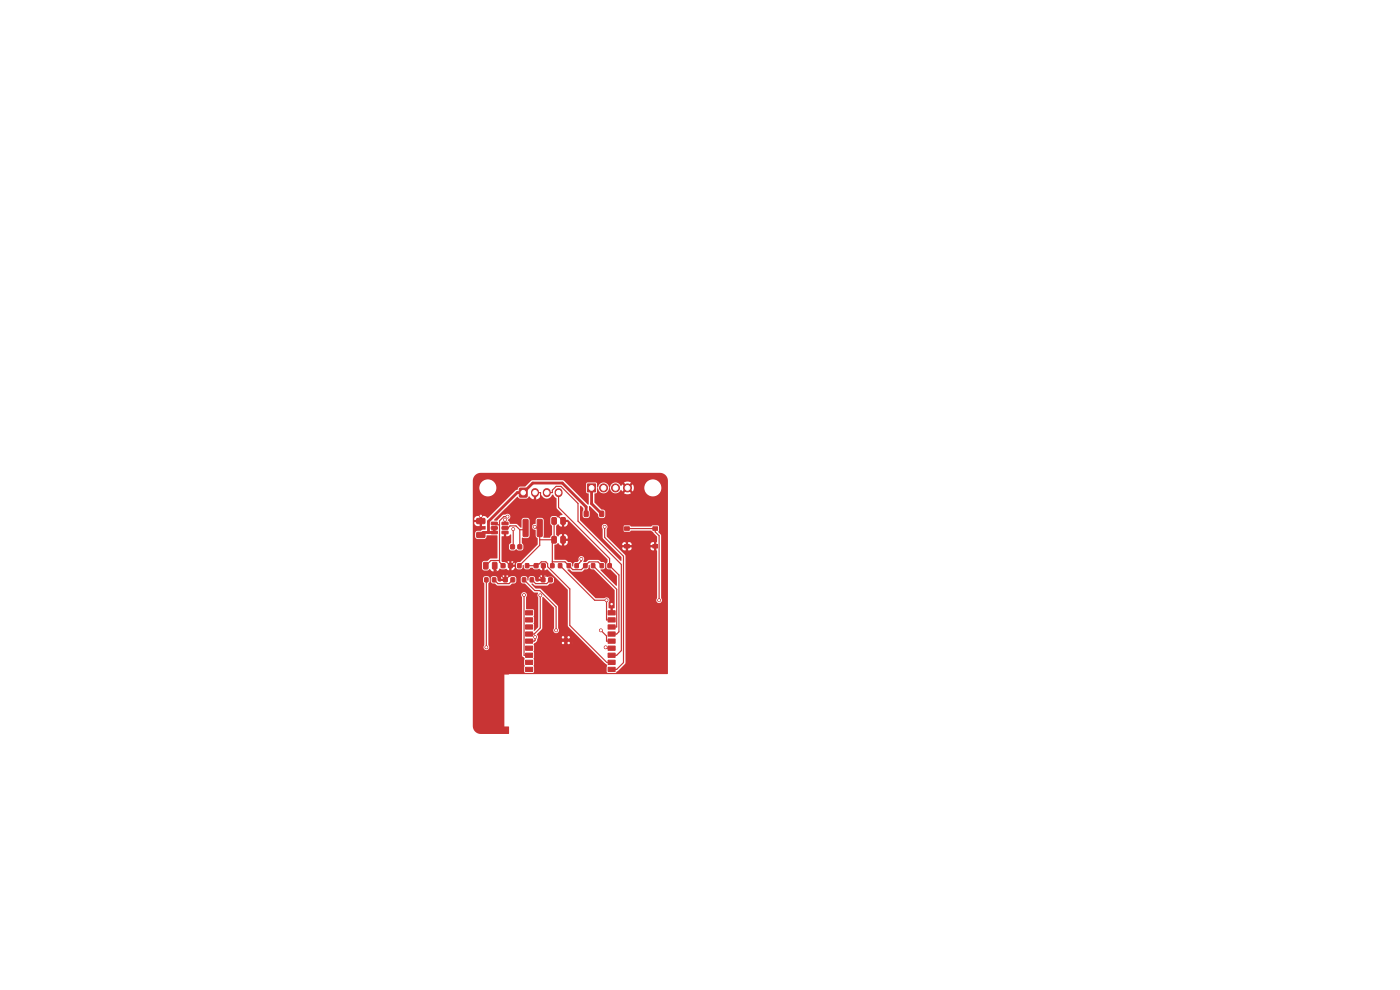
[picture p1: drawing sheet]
<svg xmlns="http://www.w3.org/2000/svg" width="297mm" height="210mm" viewBox="0 0 297 210" stroke-linecap="round" stroke-linejoin="round" font-family="sans-serif">
<g fill="#c83434" stroke="#c83434" stroke-width=".21">
<path d="M129 141.6h1.5v.9h-1.5z"/>
<path d="M129 140.1h1.5v.9h-1.5z"/>
<path d="M129 138.6h1.5v.9h-1.5z"/>
<path d="M129 137.1h1.5v.9h-1.5z"/>
<path d="M129 135.6h1.5v.9h-1.5z"/>
<path d="M129 134.1h1.5v.9h-1.5z"/>
<path d="M129 132.6h1.5v.9h-1.5z"/>
<path d="M129 131.1h1.5v.9h-1.5z"/>
<path d="M129 129.6h1.5v.9h-1.5z"/>
<path d="M111.5 129.6h1.5v.9h-1.5z"/>
<path d="M111.5 131.1h1.5v.9h-1.5z"/>
<path d="M111.5 132.6h1.5v.9h-1.5z"/>
<path d="M111.5 134.1h1.5v.9h-1.5z"/>
<path d="M111.5 135.6h1.5v.9h-1.5z"/>
<path d="M111.5 137.1h1.5v.9h-1.5z"/>
<path d="M111.5 138.6h1.5v.9h-1.5z"/>
<path d="M111.5 140.1h1.5v.9h-1.5z"/>
<path d="M111.5 141.6h1.5v.9h-1.5z"/>
<path d="M118.6 134.4h2.9v2.9h-2.9z"/>
<path d="M106.8 122.6h.8v.8h-.8z"/>
<path d="M108.4 122.6h.8v.8h-.8z"/>
<path d="M102.8 122.6h.7v.8h-.7z"/>
<path d="M104.5 122.6h.7v.8h-.7z"/>
<path d="M116.8 119.6h.7v.8h-.7z"/>
<path d="M118.5 119.6h.7v.8h-.7z"/>
<path d="M108.3 115.6h.8v.8h-.8z"/>
<path d="M109.9 115.6h.8v.8h-.8z"/>
<path d="M117.1 109.8h.7l.2 .1 .1 1.1-.2 .2h-.6l-.2-.1z"/>
<path d="M119 109.8h.7l.2 .1v1.1l-.1 .2h-.6l-.2-.1z"/>
<path d="M132.5 111.8h1v.7h-1z"/>
<path d="M138.5 111.8h1v.7h-1z"/>
<path d="M132.5 115.5h1v.8h-1z"/>
<path d="M138.5 115.5h1v.8h-1z"/>
<path d="M110.8 122.6h.7v.8h-.7z"/>
<path d="M112.5 122.6h.7v.8h-.7z"/>
<path d="M120.3 119.6h.7v.8h-.7z"/>
<path d="M122 119.6h.7v.8h-.7z"/>
<path d="M102.6 119.3h.7l.2 .1v1.1l-.1 .2h-.6l-.2-.1z"/>
<path d="M104.5 119.3h.7l.2 .1v1.1l-.1 .2h-.6l-.2-.1z"/>
<path d="M114.8 122.6h.8v.8h-.8z"/>
<path d="M116.4 122.6h.8v.8h-.8z"/>
<path d="M110.2 103.6h1.6v1.8h-1.6z"/>
<path d="M123.8 119.6h.7v.8h-.7z"/>
<path d="M125.5 119.6h.7v.8h-.7z"/>
<path d="M113.3 119.6h.8v.8h-.8z"/>
<path d="M114.9 119.6h.8v.8h-.8z"/>
<path d="M111 110.2h.8l.2 .1v3.3l-.1 .2-.7 .1-.2-.2z"/>
<path d="M114 110.2h.8l.2 .1 .1 3.3-.2 .2-.7 .1-.2-.2z"/>
<path d="M101.2 113l1.5-.1 .2 .3v.7l-.2 .2-1.4-.1-.2-.2z"/>
<path d="M101.2 110h1.5l.2 .2v.7l-.2 .2h-1.4l-.2-.2z"/>
<path d="M104.2 110.8h1.2l.1 .5h-1.2z"/>
<path d="M104.2 111.7h1.2l.1 .5-1.2 .1z"/>
<path d="M104.2 112.7h1.2l.1 .5h-1.2z"/>
<path d="M106.5 112.7h1.2l.1 .5h-1.2z"/>
<path d="M106.5 111.7h1.2l.1 .5-1.2 .1z"/>
<path d="M106.5 110.8h1.2l.1 .5h-1.2z"/>
<path d="M109.8 119.6h.7v.8h-.7z"/>
<path d="M111.5 119.6h.7v.8h-.7z"/>
<path d="M124.7 102.7h1.6v1.7h-1.6z"/>
<path d="M124 108.5h.7v1h-.7z"/>
<path d="M127.3 108.5h.7v1h-.7z"/>
<path d="M106.3 119.6h.8v.8h-.8z"/>
<path d="M107.9 119.6h.8v.8h-.8z"/>
<path d="M117.1 113.8h.7l.2 .1 .1 1.1-.2 .2h-.6l-.2-.1z"/>
<path d="M119 113.8h.7l.2 .1v1.1l-.1 .2h-.6l-.2-.1z"/>
<path d="M127.3 119.6h.7v.8h-.7z"/>
<path d="M129 119.6h.7v.8h-.7z"/>
<circle cx="120.6" cy="136.4" r=".3"/>
<circle cx="120.6" cy="135.2" r=".3"/>
<circle cx="119.4" cy="136.4" r=".3"/>
<circle cx="119.4" cy="135.2" r=".3"/>
<circle cx="128" cy="103.5" r=".85"/>
<circle cx="130.6" cy="103.5" r=".85"/>
<circle cx="133.1" cy="103.5" r=".85"/>
<circle cx="107.7" cy="109.6" r=".3"/>
<circle cx="128.3" cy="111.7" r=".3"/>
<circle cx="113.4" cy="111.7" r=".3"/>
<circle cx="102" cy="109.4" r=".3"/>
<circle cx="129.8" cy="128.2" r=".3"/>
<circle cx="107.1" cy="110.2" r=".3"/>
<circle cx="108.9" cy="112.2" r=".3"/>
<circle cx="128.5" cy="137.3" r=".3"/>
<circle cx="103.2" cy="137.3" r=".3"/>
<circle cx="127.5" cy="133.7" r=".3"/>
<circle cx="118" cy="133.7" r=".3"/>
<circle cx="139.8" cy="127.3" r=".3"/>
<circle cx="128.7" cy="127.3" r=".3"/>
<circle cx="114.6" cy="126.3" r=".3"/>
<circle cx="113.5" cy="135.1" r=".3"/>
<circle cx="111.2" cy="126.2" r=".3"/>
<circle cx="123.3" cy="118.6" r=".3"/>
</g>
<path d="M113.5 104.4v.2M116 104.4v.2M118.5 104.4v.2" fill="none" stroke="#c83434" stroke-width="1.7"/>
<g fill="none" stroke="#c83434" stroke-width=".25">
<path d="M102 109.4v1.1M105.8 111.3h.1M106 118.9h-1.9l-1 1.1M107.1 112h.6l.5-.4h1.3l.8 .8M107.1 113h.1M107.1 111.1h.1M107.1 110.2v.9M107.1 113v5.9l1.2 1.1M107.7 109.6h-.8l-.9 .9v8.7l.7 .8M108.9 112.2v3.6l-.2 .2M110.3 112.4v3.6M111.5 112l-.4 .4h-.8"/>
<path d="M113.4 111.7l.3 .3h.8v3.7l-4.3 4.3M116 104.5h1.2v-.5l.8-.8h1l3.6 3.6v3.7l9.2 9.2v18.3l-1 1h-1.1M117.2 119.2h2.7l1.6 1.6h1.8l1.7-1.6h1.9l.8 .8M117.2 114.5v5.5M117.5 110.5v4h-3M118.5 104.5v3.2l10.8 10.8v1.5l2 2v12l-.5 .5h-1.1M119.4 114.5v-4l-4.7-4.8v-1.2h-1.2v1.3l-.7 .7v9l-4.5 4.5M123.3 118.6v.4l-1 1M128.3 111.7v2.3l4 4v22.6l-1.5 1.4h-1.1M133 112.1h6v.7l.8 .9v13.6M133.1 103.5l-.9 .9v9.9l.8 .9v.7h6M103.2 123v14.3"/>
<path d="M104.8 123l.8 .8h2.4l.8-.8M105 120v.7l2.2 2.3 1.1-1.1M108.3 120v1.9M111.2 126.2v12.8h1M111.2 123l2.2 2.3h1.1l3.5 3.5v4.9M111.8 120h1.9l1.1-.8h1l.4 .4v.6l4.7 4.7v7.8l7.6 7.6M112.8 123l.8 .8h2.4l.8-.8M113.5 135.1v.7l-.2 .2h-1.1M114.6 126.3v6.9l-1.3 1.3h-1.1M115.3 120l-.1 3-1.1-1.1h-5.8M115.3 122.2h1.9l2.2 2.2v12M118.8 120l7.4 7.3h2.5v4.2h1"/>
<path d="M119.4 135.8h.6M120.6 135.2v1.2M125.8 120l5 5v8h-1.1M127.5 133.7l1.2 1.2v1.1h1M128.5 137.3l.2 .2h1M129.7 128.2v1.8"/>
</g>
<path d="M104.9 111.1l.2 .2h.7M105.9 111.3h.1M128.5 140.3l.2 .2h1" fill="none" stroke="#c83434" stroke-width=".21"/>
<path d="M104.9 112h.1M104.9 112v1h-2.4l-.5 .5M124.3 109v-1.5l-5-5h-6.3l-2 2h-1.3l-6.1 6.1v2.4M125.5 103.5v3.4l2.1 2.1" fill="none" stroke="#c83434" stroke-width=".6"/>
<g fill="#c83434">
<path d="M120.4 120.8h.5l.6 .5h1.9l.6-.5 .7-.2 .2-.7h.2l.2 .7 .7 .2 4.4 4.4v3.7l-.4 .2-.1 .9-.4-.1v-.8l-.4-.1v-1.2a.64 .64 0 0 0 0-.9 .64 .64 0 0 0-.9 0h-1.9l-5.9-5.9z"/>
<path d="M118 111.5l.4-.3 .5 .5h.8a.78 .78 0 0 0 .8-.9h-.8v.9h-.5v-1.1l.2-.1 .1-.2h1l8.4 8.3v.6l-.3 .4v.8l.3 .3 .6 .1 1.3 1.3 .1 2.1h-.2l-3.3-3.2v-.2h.6l.3-.3 .1-.9-.3-.3-.6-.1-.6-.4h-2l-.6 .4h-.5v-.2a.65 .65 0 0 0-.1-.9 .65 .65 0 0 0-.8 0 .65 .65 0 0 0-.1 .9l-.3 .2-.7 .2-.3 .8-.3-.8-.7-.2-.5-.4-2.3-.1-.1-3.1 .8-.4 .5 .5h.8a.78 .78 0 0 0 .8-.9h-.8v.9h-.5v-1.4h1.2a.78 .78 0 0 0-.7-1v1h-.5v-1l-.5 .1-.3 .4-.4-.3z"/>
<path d="M100.7 100.9l.6-.4 .7-.2h38a1.7 1.7 0 0 1 1.7 1.7v40.9l-34.7 .2v11l1 .1v1.4l-6 .1a1.7 1.7 0 0 1-1.7-1.7v-31.3h2.2v.7l.2 .4v13a.62 .62 0 0 0 0 .9 .62 .62 0 0 0 .9 0 .62 .62 0 0 0 0-.9v-13l.3-.4v-.7h.2l.2 .9 .7 .2 .6 .4h2.5l.5-.4 .8-.2 .1-.9h1l.1 .9 .8 .2 1.8 1.8 1 .2-.2 .6 .2 .4v6.2l-.8 .8-.2-.1 .1-1.2-.1-.2 .1-.3-.1-1.2 .1-1.3-.2-.2-1.5-.1v-2.6a.62 .62 0 0 0 0-.8 .62 .62 0 0 0-.9 0 .62 .62 0 0 0 0 .9v12.4l.6 .6-.1 .3 .1 1.2-.1 1.3 .1 .2 1.7 .1 .3-.3-.1-1.2 .1-1.3-.1-.2 .1-1.3-.1-.2 .1-1.2h7.7l-.4-.3-.3 .3h-.5l-.4-.3-.3 .3h-5.8l-.1-.4 .2-.3 .2-.1h5l.1 .5 .4-.4 .3 .2 .4-.2 .2 .2 .3-.2 .3 .2 .4-.2 .4 .4v-.2v-.6l-.4 .4-.3-.1-.4 .1-.3-.2-.2 .2-.3-.1-.4 .1-.4-.4-.1 .3h-5l.4-.5h5.2l.2 .2 .3-.2h.7l.2 .2 .3-.2-.3-.2-.2 .2h-.7l-.3-.2-.2 .2h-5.2l.1-.7h4.5l.1 .5 .4-.4 .3 .2 .4-.2 .2 .2 .3-.2 .3 .2 .4-.2 .4 .4v-.3v-.5l-.4 .4-.3-.1-.4 .1-.3-.2-.2 .2-.3-.1-.4 .1-.4-.4-.1 .3h-4.5l-.2-.6h5.2l.3 .3 .4-.3h.5l.3 .3 .4-.3h-7.1l1.1-1.2v-6.5l.2-.2 2.3 2.4 .1 4.2a.62 .62 0 0 0-.1 .9 .62 .62 0 0 0 .9 0 .62 .62 0 0 0 0-.9l-.1-4.7-3.5-3.6-1.2-.1-.9-.9 .3-.1 .6 .4h2.4l.6-.4h.5l.4-.3v-.9l-.2-.3-.8-.1-.4 .2-.6-.4v.9l-.4 .3-1.2 .2-.3-.3-.1-.4 1.5 .1v-.8a.71 .71 0 0 0-.7 .7h-.8l-.2-.4-.8-.1-.3 .3-.1 .6-.1 .1-.2-.7-.3-.3-.8 .1-.2 .4h-1l-.2-.4-.9-.1a.4 .4 0 0 1-.4 .2 .4 .4 0 0 1-.3-.3l-.2-.1v.9l-.4 .3-1.2 .2-.3-.3-.1-.4 1.5 .1v-.8a.71 .71 0 0 0-.7 .7h-.8l-.1-.3-.3-.2-.7 .1-.3 .4h-.2l-.2-.3-.3-.2-.7 .1-.2 .4h-2.2v-9.6h.5l.1 1 .4 .3 1.6-.1 .4-.7h2.2v4.8l-1.4 .1-.7 .5h-.9l-.2 .4v1.2l.5 .4h.6l.5-.3 .3 .4 .5 .1v-1.1l.4-.1 .1 .1v1.1l.5-.1 .3-.5 .4 .2h.7a.4 .4 0 0 1 .6 .1l.8 .1a.71 .71 0 0 0 .7-.7h-.7v.7h-.5v-1.2l1.2-.1a.71 .71 0 0 0-.7-.7v.8h-.5v-.8l-.3 .1a.45 .45 0 0 1-.7 .1h-.5l-.1-.2v-5.1l.5-.1 .1-.8h.4v.8l.5-.1 .4-.3h.1l.1 1.7-.5 .5v.8l.4 .4 .8-.1a.3 .3 0 0 1 .3-.2 .3 .3 0 0 1 .3 .2l.8 .1 .4-.4v-.8l-.3-.4v-1.1h1.2l.4-.2v-3.6l-.4-.4h-.8l-.3 .1-.2 .4v1.4l-.1 .1-.9-.7-1.4-.1-.4-.9a.63 .63 0 0 0 .4-.9 .63 .63 0 0 0-1-.1h-.6l-1.1 1.2h-.7l5-5 .5 .4h1.3l.6-.5 .6 .5 .4 .2v-1.1h.5v1.1l.7-.3 .5-.6a1.3 1.3 0 0 0 1.2 .7 1.3 1.3 0 0 0 1.1-.9l.9 .8v2.1l1.2 1.3-.6 .3-.3 .4-.6-.3h-.6l-.4 .3-.1 1.2 .4 .6v1.8l-.4 .6h-1.4l.1-3.6-.2-.4-.4-.2-.9 .1-.2 .4-.2 .8a.63 .63 0 0 0-.6 .7 .63 .63 0 0 0 .7 .6l.1 1.3 .4 .5v1.3l-3.7 3.7-.8 .2-.1 .9 .2 .4 .8 .1 .3-.3 .1-.6 .1-.1 .2 .7 .3 .3h.6l.4-.3 .4-.1 .5 .4h.6a.45 .45 0 0 1 .7 .1l.3 .1v-.9l.5-.1v1l.7-.2 4.2 4.3 .1 7.7 8.2 8.1 .1 .3-.1 1.3 .2 .2h1.8l2-2.1v-22.7l-1.5-1.6h.8l.1 .3 .4 .2 1.1-.1 .4-.4h4l.3 .4 .4 .1v-.7h-.7v.2h-4v-.2h-.8v.7h-.4v-.7l-1.6 .2-.9-.8h1.7v.1h2v-.1h4v.1h.7v-.6l-.4 .1-.3 .4h-4l-.1-.4-.4-.1h-.3v.6h-.4v-.6l-.5 .1-.3 .4h-1.7l-1.6-1.7v-1.6l.2-.5h3.3v.9l.3 .2h1.1l.3-.2h4.2l1.3 1.2-.1 3 .1 .1v10a.62 .62 0 0 0 0 .8 .62 .62 0 0 0 .9 0 .62 .62 0 0 0 0-.8v-13.3l-.6-.7 .1-.4v-.9l-.3-.2h-1l-.4 .3h-4.2l-.3-.2-1.1-.1-.3 .3h-3.3a.62 .62 0 0 0-.9-.5 .62 .62 0 0 0-.2 1l.1 2.1 3.9 3.8v.9l-8.7-8.6v-3.1h.2l.4 .5-.1 1.6 .3 .4 .8 .1 .3-.3v-2.3l1.9 1.8a.62 .62 0 0 0 .5 .8l.9-.1 .1-.3v-.9a.63 .63 0 0 0-.8-.5l-1.5-1.5v-1.8l.5-.3 .1-.8 .1-.2a1.25 1.25 0 0 0 1.2 1.2 1.25 1.25 0 0 0 1.3-1.2h.1a1.22 1.22 0 0 0 1 1.1 1.22 1.22 0 0 0 1.3-.7l.3 .4 .6-.7 .4 .4-.6 .7a1.34 1.34 0 0 0 1.5-.1l-.7-.6 .4-.4 .6 .7 .3-.9h2.2a1.8 1.8 0 0 0 2.5 1.8 1.8 1.8 0 0 0 .4-3.1 1.8 1.8 0 0 0-2.9 1v.3h-2.2l-.3-.7-.6 .7-.4-.4 .6-.7a1.34 1.34 0 0 0-1.4 .1l.6 .6-.4 .4-.6-.7-.2 .4a1.27 1.27 0 0 0-1.4-.7 1.27 1.27 0 0 0-1.1 1.1h-.1a1.21 1.21 0 0 0-1.2-1.2 1.21 1.21 0 0 0-1.2 1.2l-.1-.1-.1-.8-.2-.2-1.8-.1-.2 .2v1.9l.5 .4v2.1l-.1 .2-5.3-5.2h-6.7l-1.4 1.3h-1l-.4 .2-.2 .4-.4 .2-5.9 5.9-.5-.4h-.7v2.1h.7v.7l-.7 .1-.3 .2h-.8l-.4 .5h-.5v-2.2h.3a.85 .85 0 0 0 1.1 .7v-.8l-1.4 .1v-.7l1.4 .1v-.8h-.7l-.4 .7h-.3v-6.8h1.4a1.8 1.8 0 0 0 2.5 1.8 1.8 1.8 0 0 0 .4-3.1 1.8 1.8 0 0 0-2.9 1v.3h-1.4v-1.7z"/>
</g>
<g fill="#fff" stroke="#fff" stroke-width=".21">
<circle cx="107.7" cy="109.6" r=".15"/>
<circle cx="128.3" cy="111.7" r=".15"/>
<circle cx="113.4" cy="111.7" r=".15"/>
<circle cx="102" cy="109.4" r=".15"/>
<circle cx="129.7" cy="128.2" r=".15"/>
<circle cx="107.1" cy="110.2" r=".15"/>
<circle cx="108.9" cy="112.2" r=".15"/>
<circle cx="128.5" cy="137.3" r=".15"/>
<circle cx="103.2" cy="137.3" r=".15"/>
<circle cx="127.5" cy="133.7" r=".15"/>
<circle cx="118" cy="133.7" r=".15"/>
<circle cx="139.8" cy="127.3" r=".15"/>
<circle cx="128.7" cy="127.3" r=".15"/>
<circle cx="114.6" cy="126.3" r=".15"/>
<circle cx="113.5" cy="135.1" r=".15"/>
<circle cx="111.2" cy="126.2" r=".15"/>
<circle cx="123.3" cy="118.6" r=".15"/>
<circle cx="120.6" cy="136.4" r=".15"/>
<circle cx="120.6" cy="135.2" r=".15"/>
<circle cx="119.4" cy="136.4" r=".15"/>
<circle cx="119.4" cy="135.2" r=".15"/>
<circle cx="103.5" cy="103.5" r="1.6"/>
<circle cx="138.5" cy="103.5" r="1.6"/>
<circle cx="111" cy="104.5" r=".47"/>
<circle cx="113.5" cy="104.5" r=".47"/>
<circle cx="116" cy="104.5" r=".47"/>
<circle cx="118.5" cy="104.5" r=".47"/>
<circle cx="125.5" cy="103.5" r=".5"/>
<circle cx="128" cy="103.5" r=".5"/>
<circle cx="130.6" cy="103.5" r=".5"/>
<circle cx="133.1" cy="103.5" r=".5"/>
</g>
</svg>
